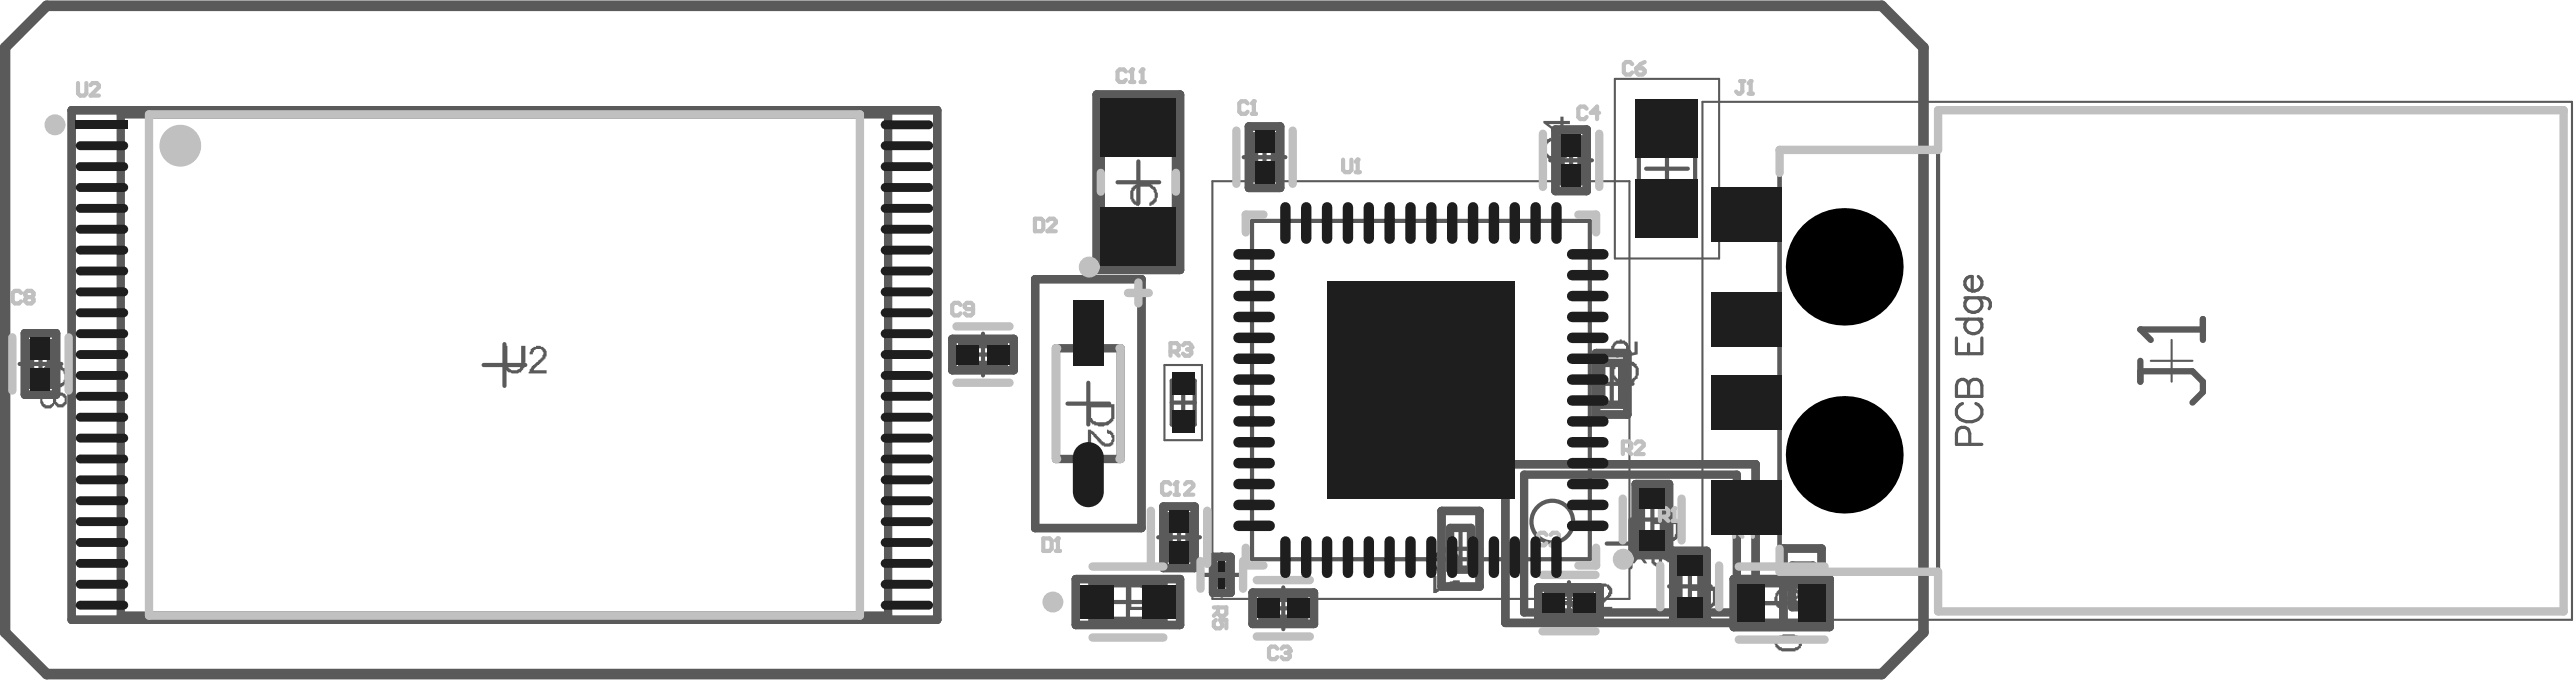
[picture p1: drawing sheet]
<svg xmlns="http://www.w3.org/2000/svg" width="206mm" height="54mm" viewBox="0 0 206 54" stroke-linecap="round" stroke-linejoin="round" font-family="sans-serif">
<path d="M127.1 30.6h3.3M128.7 29v3.3M115 43.8h3.3M116.7 42.1v3.3M128.3 43.4h3.8M130.2 41.5v3.8M142.3 46.8h3.3M144 45.1v3.3" fill="none" stroke="#5a5a5a" stroke-width=".33"/>
<path d="M120.2 37h20v12.7h-20zM121.7 37.9h17v11h-17zM127.5 28.2h2.5v4.9h-2.5zM127.9 29h1.7v3.3h-1.7zM115.1 40.8h3.1v6h-3.1zM115.8 42.1h1.7v3.3h-1.7zM142.5 43.8h3v6h-3zM143.1 45.1h1.7v3.3h-1.7z" fill="none" stroke="#5a5a5a" stroke-width=".67"/>
<g fill="#5a5a5a">
<path d="M130.2 43.4h.3l.4 .6 .4-.6h.4l-.6 .8 .5 .7h-.3l-.3-.5-.2 .1-.2 .4h-.4l.5-.7z"/>
<path d="M132.5 43.4h.3v2.1h-.2l-.3-.3-.3-.2v-.2h.1l.4 .2v.1z"/>
<path d="M142.1 47h.1a1.32 1.32 0 0 1 1.5 .1h.1a1.16 1.16 0 0 1-.1 1.4l-.3 .2h-.2v-.3a.66 .66 0 0 0 .5-.8 .66 .66 0 0 0-.8-.5h-.1a.81 .81 0 0 0-.8 .5 .79 .79 0 0 0 .4 .8l-.1 .3a.86 .86 0 0 1-.5-1.1v-.3z"/>
<path d="M142.2 49.2h.4h-.1l-.1 .3-.2 .2h1.7v.2h-2.2v-.1l.4-.4z"/>
<path d="M114.9 43.9a1.2 1.2 0 0 1 1.5 .4 .63 .63 0 0 1 .2 .6l-.1 .5-.2 .1-.4 .2-.1-.3a.69 .69 0 0 0 .6-.5 .69 .69 0 0 0-.4-.7l-.3-.1h-.5v.1a.61 .61 0 0 0-.6 .5 .61 .61 0 0 0 .5 .7v.3l-.3-.1-.1-.2a.81 .81 0 0 1-.1-1.2z"/>
<path d="M114.5 46h.2v1l.4-.3h.1v-.1l.6-.2 .8-.1v.2h-.4l-.1 .1a2.57 2.57 0 0 0-1.4 .7h-.2z"/>
<path d="M129.1 28.9l.3-.1 .1 .2a.77 .77 0 0 0-.6 1h.1a1.04 1.04 0 0 0 1.6 0v-.2a.38 .38 0 0 0-.1-.5v-.1l-.3-.1 .1-.3v.1h.2l.2 .2a1.02 1.02 0 0 1 .1 1 1.24 1.24 0 0 1-1.7 .4 .81 .81 0 0 1-.3-1.1v-.2z"/>
<path d="M128.9 27.3l.3-.1a.68 .68 0 0 1 .9 .6l-.1 .4 .6-.1v-.8h.2v1l-1.1 .2v-.3a.44 .44 0 0 0 .2-.6h-.1a.44 .44 0 0 0-.6-.2l-.1 .1a.56 .56 0 0 0-.2 .6l.4 .2v.2l-.3-.1a.66 .66 0 0 1-.1-1.1z"/>
<path d="M142.1 51h.1a1.88 1.88 0 0 1 1.4 0l.2 .3-.1 .2a2.26 2.26 0 0 1-1.6 .1v-.1a.28 .28 0 0 1-.1-.2 .28 .28 0 0 1 .1-.3zM142 50.8l-.1 .2a.45 .45 0 0 0 .1 .7l.1 .1a.63 .63 0 0 0 .6 .2h.7v-.1h.2a.66 .66 0 0 0 .1-1.1 2.12 2.12 0 0 0-1.7 0z"/>
</g>
<g fill="none" stroke="#5a5a5a" stroke-width=".33">
<path d="M89.3 14.5h3.3M90.9 12.9v3.3M99.3 12.5h3.4M100 17.6h27v27h-27zM101 10.9v3.3M123.8 12.8h3.3M125.5 11.1v3.4M130.9 10h4.5v7h-4.5zM131.5 13.5h3.3M133.1 11.8v3.3M142.1 15.3h-3.3v3.7h3.3M142.1 12h12.7v-3.2h50v40h-50v-3.2h-12.7z"/>
<path d="M1.6 29h3.3M3.2 27.4v3.3M38.6 29.1h3.4M40.3 27.5v3.3M76.9 28.3h3.3M78.5 26.6v3.4M85.3 32.2h3.3M86.9 30.5v3.4M93.6 32.1h1.8M93.6 30.4h1.8v3.5h-1.8zM94.5 31.2v1.8M111.8 31.1h3.4"/>
<path d="M113.5 29.5v3.3M132 39.8v3.3M142.1 23.6h-3.3v3.7h3.3M142.1 30.3h-3.3v3.6h3.3M142.1 38.6h-3.3v3.7h3.3M88.4 48h3.4M90.1 46.4v3.3M92.5 42.9h3.3M94.2 41.2v3.3M95.9 45.9h3.4M97.6 44.2v3.3M100.8 48.5h3.4"/>
<path d="M102.5 46.9v3.3M123.7 48.1h3.3M125.3 46.4v3.4M130.3 41.4h3.3M133.3 46.8h3.3M135 45.1v3.3M140.6 48.1h3.4M142.3 46.4v3.4"/>
<circle cx="124" cy="41.6" r="1.67"/>
</g>
<path d="M96.8 14.5h33.3v33.3h-33.3zM129 6.3h8.3v14.3h-8.3zM136 8.1h69.4v41.3h-69.4zM93 29.1h3v6h-3zM171.8 28.8h3.3M173.5 27.1v3.4" fill="none" stroke="#5a5a5a" stroke-width=".17"/>
<g fill="none" stroke="#5a5a5a" stroke-width=".67">
<path d="M5.7 8.8h69.2v40.6h-69.2zM9.6 9.1h61.3v40h-61.3zM87.6 7.5h6.7v14h-6.7zM87.9 8.9h6v11.3h-6zM99.8 10.1h2.5v4.9h-2.5zM100.2 10.9h1.6v3.3h-1.6zM124.2 10.3h2.5v4.9h-2.5zM124.7 11.1h1.6v3.4h-1.6zM2 26.6h2.5v4.9h-2.5zM2.4 27.4h1.7v3.3h-1.7zM76.1 27h4.9v2.5h-4.9zM76.9 27.5h3.3v1.6h-3.3z"/>
<path d="M82.7 22.3h8.5v19.8h-8.5zM84.3 27.8h5.2v8.8h-5.2zM130.6 38.6h2.7v5.7h-2.7zM131.1 39.6h1.8v3.7h-1.8zM85.9 46.2h8.4v3.7h-8.4zM87.3 46.5h5.6v3h-5.6zM92.9 40.4h2.5v4.9h-2.5zM93.3 41.2h1.7v3.3h-1.7zM96.9 44.4h1.4v2.9h-1.4zM97.3 45.2h.6v1.3h-.6zM100 47.3h5v2.5h-5zM100.8 47.7h3.4v1.7h-3.4z"/>
<path d="M122.9 46.9h4.9v2.5h-4.9zM123.7 47.3h3.3v1.6h-3.3zM133.6 43.9h2.7v5.7h-2.7zM134.1 44.9h1.8v3.7h-1.8zM138.5 46.2h7.6v3.8h-7.6zM139.4 46.5h5.8v3.2h-5.8z"/>
</g>
<g fill="#5a5a5a">
<path d="M86.9 34.3h.2v.1h.3l.6 .8h.1a.42 .42 0 0 0 .5 .2 .42 .42 0 0 0 .2-.4l-.1-.4-.3-.1v-.2h.1a.7 .7 0 0 1 .4 1 .35 .35 0 0 1-.5 .3l-.4-.1-.8-.9h-.1v1h-.2z"/>
<path d="M40.3 27.6h.2v1.4a.56 .56 0 0 0 .7 .5 .56 .56 0 0 0 .4-.6v-1.3h.4v1.3h-.1a.6 .6 0 0 1-.3 .7 .63 .63 0 0 1-.6 .2l-.3-.1a.58 .58 0 0 1-.4-.6z"/>
<path d="M42.5 27.8l.2-.1a.64 .64 0 0 1 1 .5l-.1 .4-1 .9h1.1v.3h-1.5l.3-.6 .5-.3 .2-.4a.34 .34 0 0 0 0-.6v-.1a.56 .56 0 0 0-.6 .2v.3h-.3z"/>
<path d="M125.7 46.6h.1a.83 .83 0 0 1 1.3 .5l-.3 .1v-.1a.82 .82 0 0 0-1.1-.1 1.18 1.18 0 0 0 .2 1.4l.2 .1h.4v-.1a.32 .32 0 0 0 .3-.4l.4 .1-.1 .1a.93 .93 0 0 1-1.1 .6 .93 .93 0 0 1-.7-1v-.2a.56 .56 0 0 1 .2-.6z"/>
<path d="M127.7 46.6h.1a.68 .68 0 0 1 1 .5l-.1 .5-.5 .5-.4 .2v.1h1v.3h-1.5l.3-.5 .5-.4 .3-.3a.34 .34 0 0 0 0-.6v-.1a.56 .56 0 0 0-.6 .2l-.1 .2-.3-.1v-.1h.1v-.2z"/>
<path d="M123.4 11.3l.4-.3h.1l.1 .3a.63 .63 0 0 0-.5 .4 .63 .63 0 0 0 .2 .7 1.42 1.42 0 0 0 1.4 0v-.3a.59 .59 0 0 0-.5-.8l.1-.4 .4 .2a1.28 1.28 0 0 1 .2 1.3l-.1 .1a1.54 1.54 0 0 1-1.3 .3l-.3-.2a.68 .68 0 0 1-.3-.7v-.5h.1z"/>
<path d="M92.3 47.1l.3-.1 .3-.5h.2v2.2h-.3v-1.6l-.4 .2h-.1z"/>
<path d="M90.5 14.8l.4-.1v-.1h.2a.96 .96 0 0 1 1.3 .7 .76 .76 0 0 1-.3 1l-.3 .1v-.2l.2-.1a.66 .66 0 0 0 .2-.7 .66 .66 0 0 0-.6-.5h-.1a.72 .72 0 0 0-.9 .2 .72 .72 0 0 0 0 .9l.3 .2h.1v.3l-.1-.1a.92 .92 0 0 1-.6-1.1l.1-.3z"/>
<path d="M90.3 17.4h1.7h-.1v-.1h-.1l-.2-.4h.3l.2 .4 .3 .2v.2h-2.1z"/>
<path d="M90.3 19.1h1.7l-.2-.3h-.1v-.2h-.1v-.1h.3l.1 .3 .4 .3v.3h-2.1z"/>
<path d="M3.6 29.2h.2v-.1h.9l.3 .1 .2 .3v.1a.63 .63 0 0 1 .2 .7l-.1 .3-.2 .2-.4 .1v-.3l.4-.1 .1-.3a.56 .56 0 0 0-.2-.6 .9 .9 0 0 0-1.1-.1h-.1a.6 .6 0 0 0-.2 1l.1 .1h.3l-.1 .4a.93 .93 0 0 1-.7-1.1l.1-.4z"/>
<path d="M131.9 43.5l.4 .1 .8 .8a.45 .45 0 0 0 .8-.1v-.1a.32 .32 0 0 0-.5-.4v-.3l.2 .1a.65 .65 0 0 1 .4 .9 .44 .44 0 0 1-.4 .4h-.1a1.5 1.5 0 0 1-.9-.7l-.4-.4v1.1h-.3z"/>
<path d="M135 49.6h1.6l-.2-.3v-.1h-.1v-.1h.3l.2 .4 .3 .2v.2h-2.1z"/>
<path d="M87.1 32.5v.6a.66 .66 0 0 0 1 .6h.1a.59 .59 0 0 0 .6-.7v-.5zM86.9 32.2h2.1v1.2h-.1v.2a1.49 1.49 0 0 1-1.4 .3h-.3l-.2-.3v-.2h-.1z"/>
<path d="M123.7 9.9l.9 .7v-.7zM123.3 9.6h1.3v-.3h.3v.3h.5v.3h-.5v.9h-.3l-1.3-1z"/>
<path d="M90.4 46.8v1.6h.7a.92 .92 0 0 0 .4-1.1 .58 .58 0 0 0-.5-.5zM90 46.5h1.1l.1 .1a1 1 0 0 1 .6 1.1 .89 .89 0 0 1-.7 1h-1.1z"/>
<path d="M4.7 31.6v.1a.31 .31 0 0 0-.2 .3 .31 .31 0 0 0 .3 .2 .32 .32 0 0 0 .4-.4l-.2-.2zM3.6 31.5v.1a.42 .42 0 0 0-.2 .4 .42 .42 0 0 0 .4 .3 .34 .34 0 0 0 .4-.4v-.1a.35 .35 0 0 0-.5-.3zM3.6 31.2h.2a.34 .34 0 0 1 .5 .3l.1 .1v-.1a.59 .59 0 0 1 .7-.1 .59 .59 0 0 1 .2 .8l-.1 .1a.44 .44 0 0 1-.6 .2l-.3-.3a.58 .58 0 0 1-.7 .4 .58 .58 0 0 1-.4-.7v-.3z"/>
<path d="M133.1 41.8v.7h.1a.34 .34 0 0 0 .4 .4l.2-.1 .1-.2v-.8zM131.9 41.5h2.2v1.1l-.1 .1a.47 .47 0 0 1-.6 .5 .32 .32 0 0 1-.4-.4h-.1v-.2l-.3 .4-.7 .3v-.3l.8-.4 .1-.2v-.2h.1v-.4h-1z"/>
<path d="M136.1 47.1v.6a.37 .37 0 0 0 .4 .6 .37 .37 0 0 0 .3-.6v-.6zM135 46.8h2.1v1.1a.57 .57 0 0 1-.4 .6 .57 .57 0 0 1-.6-.2l-.1-.2h-.1v-.2l-.2 .3-.7 .5v-.4l.5-.3 .4-.4v-.5h-.9z"/>
<path d="M142.6 46.9v.7h.6a.39 .39 0 0 0 .4-.1 .39 .39 0 0 0 .1-.4l-.3-.2zM142.2 46.6h1.3a.58 .58 0 0 1 .3 1l-.5 .2 .3 .1 .6 .8h-.4l-.3-.5h-.2v-.2l-.3-.2h-.4v.9h-.4z"/>
<path d="M145.1 47.1l-.7 .9h.7zM145.2 46.6h.2v1.4h.3v.2h-.3v.5h-.3v-.5h-.9v-.2z"/>
</g>
<path d="M171 28.8v1.7M171 29.6h4.1l.8 .9v.8l-.8 .8M171 26.3h4.9M175.9 25.5v1.6" fill="none" stroke="#5a5a5a" stroke-width=".5"/>
<circle cx="171" cy="26.3" r=".25" fill="#5a5a5a"/>
<path d="M171 26.3l.8 .8" fill="none" stroke="#5a5a5a" stroke-width=".5"/>
<path d="M154.8 8.8v40" fill="none" stroke="#5a5a5a" stroke-width=".33"/>
<path d="M156.3 27v1.2h2v-1.2M156.3 25.5h2M156.4 30.5a.47 .47 0 0 1 .7 0l.1 .2a.53 .53 0 0 1 .6-.5 .53 .53 0 0 1 .5 .5v.9h-2v-.9zM156.7 32.2a.75 .75 0 0 0-.4 .8 .75 .75 0 0 0 .7 .6 .93 .93 0 0 0 1.3-.9l-.3-.4-.2-.1M156.9 23.8h1.6a.53 .53 0 0 1 .5 .3 .53 .53 0 0 1-.1 .5M157 22.2l.3-.1h.2v1.1a.63 .63 0 0 1-.5-1zM157.2 23.8a.65 .65 0 0 0-.1 .9 .65 .65 0 0 0 1 0 .65 .65 0 0 0-.1-.9M157.2 25.5a.65 .65 0 0 0-.1 .9 .65 .65 0 0 0 1 0 .65 .65 0 0 0-.1-.9M157.2 27.4v.8M157.2 30.7v.9M157.3 35.4v-.8a.53 .53 0 0 0-.5-.5 .53 .53 0 0 0-.5 .5v.8h2M158 22.1a.64 .64 0 0 1 .3 .7 .64 .64 0 0 1-.8 .4" fill="none" stroke="#5a5a5a" stroke-width=".25"/>
<path d="M3.7 .5h146.6l3.3 3.3v46.6l-3.3 3.4h-146.6l-3.3-3.4v-46.6z" fill="none" stroke="#5a5a5a" stroke-width=".85"/>
<g fill="none" stroke="#c0c0c0" stroke-width=".67">
<path d="M11.9 9.1h56.8v40h-56.8zM87.9 13.8v1.5M93.9 13.8v1.5M98.8 10.4v4.3M100.9 17.1h-1.4v1.4M103.2 10.4v4.3M123.2 10.7v4.2M126.1 17.1h1.4v1.4M127.7 10.7v4.2M142.1 13.8v-1.8h12.7v-3.2h50v40h-50v-3.2h-12.7v-1.8M1 26.9v4.3M5.5 26.9v4.3"/>
<path d="M76.4 30.5h4.2M76.4 26h4.2M84.4 27.8h-.1v8.8h.1M89.4 27.8h.1v8.8h-.1M90.1 23.4h1.7M90.9 22.5v1.7M129.6 39.8v3.3M134.3 39.8v3.3M87.3 45.2h5.6M87.3 50.9h5.6M91.9 40.7v4.3M95.9 44.8v2.2"/>
<path d="M96.4 40.7v4.3M99.3 44.8v2.2M99.5 43.7v1.4h1.4M100.4 50.8h4.2M100.4 46.3h4.2M123.2 45.9h4.2M123.2 50.4h4.2M127.5 43.7v1.4h-1.4M132.6 45.1v3.3M137.3 45.1v3.3M138.9 45.2h6.8M138.9 51h6.8"/>
</g>
<path d="M82.7 17.4h.5l.1 .2v.7l-.1 .1h-.5zM83.7 17.6l.1-.2h.4l.1 .2v.2l-.6 .6h.6M139 6.5h.3M139.2 6.5v.8l-.2 .2h-.2l-.1-.2M139.7 7.5h.3M139.8 6.5v1" fill="none" stroke="#c0c0c0" stroke-width=".33"/>
<circle cx="139.8" cy="6.5" r=".17" fill="#c0c0c0"/>
<path d="M6.2 6.6v.9l.2 .1h.3l.2-.1v-.9M7.2 6.8l.2-.2h.3l.2 .2v.2l-.7 .6h.7M107.3 12.7v.9l.1 .1h.4l.1-.1v-.9M108.3 13.7h.3M108.4 12.7v1M139.8 6.5l-.1 .1" fill="none" stroke="#c0c0c0" stroke-width=".33"/>
<circle cx="108.4" cy="12.7" r=".17" fill="#c0c0c0"/>
<path d="M108.4 12.7l-.1 .2M93.5 28h.5l.2-.1v-.4l-.2-.1h-.5v1M93.8 28l.4 .4M94.5 27.5l.2-.1h.3l.2 .1v.2M96.9 48.5h1v.5l-.1 .1h-.4l-.1-.1v-.5M97.1 49.5l-.2 .1v.4l.2 .1h.3l.2-.1-.2-.5h.5v.6M97.3 48.8l-.4 .3M138.5 42.5h.5l.2-.2v-.3l-.2-.2h-.5v1M138.8 42.5l.4 .3M140.2 42.3h-.7l.5-.5v1" fill="none" stroke="#c0c0c0" stroke-width=".33"/>
<circle cx="95.2" cy="27.7" r=".17" fill="#c0c0c0"/>
<path d="M94.8 27.9h.2M95 27.9l.2 .1v.2l-.2 .2h-.3l-.2-.2M95.2 27.7l-.2 .2M129.6 35.9h.5l.2-.2v-.3l-.2-.2h-.5v1M130 35.9l.3 .3M130.6 35.4l.2-.2h.3l.2 .2v.2l-.7 .6h.7M132.6 41.2h.5l.1-.1v-.4l-.1-.1h-.5v1M132.9 41.2l.3 .4M133.6 41.6h.3M133.7 40.6v1" fill="none" stroke="#c0c0c0" stroke-width=".33"/>
<circle cx="133.7" cy="40.6" r=".17" fill="#c0c0c0"/>
<path d="M83.3 43h.5l.2 .1v.7l-.2 .2h-.5zM84.3 44h.4M84.5 43v1M133.7 40.6l-.1 .1" fill="none" stroke="#c0c0c0" stroke-width=".33"/>
<circle cx="84.5" cy="43" r=".17" fill="#c0c0c0"/>
<path d="M93.5 38.6l-.2-.1h-.3l-.2 .1v.7l.2 .2h.3l.2-.2M93.8 39.5h.3M94 38.5v1M84.5 43l-.2 .1" fill="none" stroke="#c0c0c0" stroke-width=".33"/>
<circle cx="94" cy="38.5" r=".17" fill="#c0c0c0"/>
<path d="M89.9 5.7l-.1-.2h-.4l-.1 .2v.7l.1 .1h.4l.1-.1M90.3 6.5h.3M90.4 5.5v1M94 38.5l-.2 .1M94.6 38.6l.2-.1h.3l.2 .1v.2l-.7 .7h.7" fill="none" stroke="#c0c0c0" stroke-width=".33"/>
<circle cx="90.4" cy="5.5" r=".17" fill="#c0c0c0"/>
<path d="M90.4 5.5l-.1 .2M91.1 6.5h.3M91.3 5.5v1" fill="none" stroke="#c0c0c0" stroke-width=".33"/>
<circle cx="91.3" cy="5.5" r=".17" fill="#c0c0c0"/>
<g fill="none" stroke="#c0c0c0" stroke-width=".33">
<path d="M91.3 5.5l-.2 .2M126.7 8.7l-.1-.2h-.4l-.1 .2v.6l.1 .2h.4l.1-.2M127.7 9h-.6l.5-.5v1M130.4 5.1l-.2-.2h-.3l-.2 .2v.7l.2 .1h.3l.2-.1M130.7 5.4h.5l.2 .2v.2l-.2 .1h-.3l-.2-.1zM131.4 4.9l-.4 .2-.3 .3M1.7 23.4l-.2-.2h-.3l-.2 .2v.6l.2 .2h.3l.2-.2M2.2 23.7l-.2-.2v-.1l.2-.2h.3l.2 .2v.1l-.2 .2M2.2 23.7l-.2 .2v.1l.2 .2h.3l.2-.2v-.1l-.2-.2M2.2 23.7h.3M76.7 24.3l-.1-.1h-.4l-.1 .1v.7l.1 .2h.4l.1-.2M77.7 24.7h-.5l-.1-.2v-.2l.1-.1h.4l.1 .1v.7l-.1 .2h-.4l-.1-.2"/>
<path d="M102 51.8l-.1-.2h-.4l-.1 .2v.6l.1 .2h.4l.1-.2M102.4 51.8l.1-.2h.4l.1 .2v.1"/>
</g>
<circle cx="103" cy="51.9" r=".17" fill="#c0c0c0"/>
<path d="M99.6 8.2l-.1-.1h-.4l-.1 .1v.7l.1 .2h.4l.1-.2M100 9.1h.3M100.1 8.1v1M102.7 52.1h.2M102.9 52.1l.1 .2v.1l-.1 .2h-.4l-.1-.2M103 51.9l-.1 .2M123.5 42.7l-.1-.2h-.4l-.1 .2v.6l.1 .2h.4l.1-.2M123.9 42.7l.1-.2h.4l.1 .2v.1l-.6 .7h.6" fill="none" stroke="#c0c0c0" stroke-width=".33"/>
<circle cx="100.1" cy="8.1" r=".17" fill="#c0c0c0"/>
<path d="M100.1 8.1l-.1 .1" fill="none" stroke="#c0c0c0" stroke-width=".33"/>
<g fill="none" stroke="#c0c0c0" stroke-width=".83">
<circle cx="4.4" cy="10" r=".42"/>
<circle cx="87" cy="21.3" r=".42"/>
<circle cx="84.1" cy="48" r=".42"/>
<circle cx="129.6" cy="44.6" r=".42"/>
</g>
<circle cx="14.4" cy="11.6" r=".83" fill="none" stroke="#c0c0c0" stroke-width="1.7"/>
<g fill="#000">
<circle cx="108" cy="34.8" r=".83"/>
<circle cx="108" cy="38.4" r=".83"/>
<circle cx="108" cy="23.8" r=".83"/>
<circle cx="108" cy="27.5" r=".83"/>
<circle cx="108" cy="31.1" r=".83"/>
<circle cx="111.7" cy="34.8" r=".83"/>
<circle cx="111.7" cy="38.4" r=".83"/>
<circle cx="111.7" cy="23.8" r=".83"/>
<circle cx="111.7" cy="27.5" r=".83"/>
<circle cx="111.7" cy="31.1" r=".83"/>
<circle cx="115.3" cy="34.8" r=".83"/>
<circle cx="115.3" cy="38.4" r=".83"/>
<circle cx="115.3" cy="23.8" r=".83"/>
<circle cx="115.3" cy="27.5" r=".83"/>
<circle cx="115.3" cy="31.1" r=".83"/>
<circle cx="119" cy="34.8" r=".83"/>
<circle cx="119" cy="38.4" r=".83"/>
<circle cx="119" cy="23.8" r=".83"/>
<circle cx="119" cy="27.5" r=".83"/>
<circle cx="119" cy="31.1" r=".83"/>
<circle cx="147.3" cy="36.3" r="4.7"/>
<circle cx="147.3" cy="21.3" r="4.7"/>
</g>
<g fill="none" stroke="#1e1e1e" stroke-width=".83">
<path d="M102.7 16.5v2.5M104.3 16.5v2.5M106 16.5v2.5M107.7 16.5v2.5M109.3 16.5v2.5M111 16.5v2.5M112.7 16.5v2.5M114.3 16.5v2.5M116 16.5v2.5M117.7 16.5v2.5M119.3 16.5v2.5M121 16.5v2.5"/>
<path d="M122.7 16.5v2.5M124.3 16.5v2.5M98.9 38.6h2.5M98.9 36.9h2.5M98.9 35.3h2.5M98.9 33.6h2.5M98.9 32h2.5M98.9 30.3h2.5M98.9 28.6h2.5M98.9 27h2.5M98.9 25.3h2.5M98.9 23.6h2.5"/>
<path d="M98.9 22h2.5M98.9 20.3h2.5M125.6 38.6h2.5M125.6 36.9h2.5M125.6 35.3h2.5M125.6 33.6h2.5M125.6 32h2.5M125.6 30.3h2.5M125.6 28.6h2.5M125.6 27h2.5M125.6 25.3h2.5M125.6 23.6h2.5"/>
<path d="M125.6 22h2.5M125.6 20.3h2.5M98.9 41.9h2.5M98.9 40.3h2.5M102.7 43.2v2.5M104.3 43.2v2.5M106 43.2v2.5M107.7 43.2v2.5M109.3 43.2v2.5M111 43.2v2.5M112.7 43.2v2.5M114.3 43.2v2.5"/>
<path d="M116 43.2v2.5M117.7 43.2v2.5M119.3 43.2v2.5M121 43.2v2.5M122.7 43.2v2.5M124.3 43.2v2.5M125.6 41.9h2.5M125.6 40.3h2.5"/>
</g>
<g fill="#1e1e1e">
<path d="M106 22.5h15v17.3h-15z" fill-rule="evenodd"/>
<path d="M86.9 35.3l1.3 1.2v2.7l-1.3 1.3-1.2-1.3v-2.7z" fill-rule="evenodd"/>
<path d="M85.7 23.9h2.5v5.2h-2.5z" fill-rule="evenodd"/>
<path d="M6.1 9.6h4.1v.7h-4.1z" fill-rule="evenodd"/>
<path d="M6.4 11.3h3.5l.3 .3-.3 .4h-3.5l-.3-.4z" fill-rule="evenodd"/>
<path d="M6.4 12.9h3.5l.3 .4-.3 .3h-3.5l-.3-.3z" fill-rule="evenodd"/>
<path d="M6.4 14.6h3.5l.3 .4-.3 .3h-3.5l-.3-.3z" fill-rule="evenodd"/>
<path d="M6.4 16.3h3.5l.3 .3-.3 .4h-3.5l-.3-.4z" fill-rule="evenodd"/>
<path d="M6.4 17.9h3.5l.3 .4-.3 .3h-3.5l-.3-.3z" fill-rule="evenodd"/>
<path d="M6.4 19.6h3.5l.3 .4-.3 .3h-3.5l-.3-.3z" fill-rule="evenodd"/>
<path d="M6.4 21.3h3.5l.3 .3-.3 .4h-3.5l-.3-.4z" fill-rule="evenodd"/>
<path d="M6.4 22.9h3.5l.3 .4-.3 .3h-3.5l-.3-.3z" fill-rule="evenodd"/>
<path d="M6.4 24.6h3.5l.3 .4-.3 .3h-3.5l-.3-.3z" fill-rule="evenodd"/>
<path d="M6.4 26.3h3.5l.3 .3-.3 .4h-3.5l-.3-.4z" fill-rule="evenodd"/>
<path d="M6.4 27.9h3.5l.3 .4-.3 .3h-3.5l-.3-.3z" fill-rule="evenodd"/>
<path d="M6.4 29.6h3.5l.3 .4-.3 .3h-3.5l-.3-.3z" fill-rule="evenodd"/>
<path d="M6.4 31.3h3.5l.3 .3-.3 .4h-3.5l-.3-.4z" fill-rule="evenodd"/>
<path d="M6.4 32.9h3.5l.3 .4-.3 .3h-3.5l-.3-.3z" fill-rule="evenodd"/>
<path d="M6.4 34.6h3.5l.3 .3-.3 .4h-3.5l-.3-.4z" fill-rule="evenodd"/>
<path d="M6.4 36.3h3.5l.3 .3-.3 .4h-3.5l-.3-.4z" fill-rule="evenodd"/>
<path d="M6.4 37.9h3.5l.3 .4-.3 .3h-3.5l-.3-.3z" fill-rule="evenodd"/>
<path d="M6.4 39.6h3.5l.3 .3-.3 .4h-3.5l-.3-.4z" fill-rule="evenodd"/>
<path d="M6.4 41.3h3.5l.3 .3-.3 .4h-3.5l-.3-.4z" fill-rule="evenodd"/>
<path d="M6.4 42.9h3.5l.3 .4-.3 .3h-3.5l-.3-.3z" fill-rule="evenodd"/>
<path d="M6.4 44.6h3.5l.3 .3-.3 .4h-3.5l-.3-.4z" fill-rule="evenodd"/>
<path d="M6.4 46.3h3.5l.3 .3-.3 .4h-3.5l-.3-.4z" fill-rule="evenodd"/>
<path d="M6.4 47.9h3.5l.3 .4-.3 .3h-3.5l-.3-.3z" fill-rule="evenodd"/>
<path d="M70.7 47.9h3.5l.3 .4-.3 .3h-3.5l-.4-.3z" fill-rule="evenodd"/>
<path d="M70.7 46.3h3.5l.3 .3-.3 .4h-3.5l-.4-.4z" fill-rule="evenodd"/>
<path d="M70.7 44.6h3.5l.3 .3-.3 .4h-3.5l-.4-.4z" fill-rule="evenodd"/>
<path d="M70.7 42.9h3.5l.3 .4-.3 .3h-3.5l-.4-.3z" fill-rule="evenodd"/>
<path d="M70.7 41.3h3.5l.3 .3-.3 .4h-3.5l-.4-.4z" fill-rule="evenodd"/>
<path d="M70.7 39.6h3.5l.3 .3-.3 .4h-3.5l-.4-.4z" fill-rule="evenodd"/>
<path d="M70.7 37.9h3.5l.3 .4-.3 .3h-3.5l-.4-.3z" fill-rule="evenodd"/>
<path d="M70.7 36.3h3.5l.3 .3-.3 .4h-3.5l-.4-.4z" fill-rule="evenodd"/>
<path d="M70.7 34.6h3.5l.3 .3-.3 .4h-3.5l-.4-.4z" fill-rule="evenodd"/>
<path d="M70.7 32.9h3.5l.3 .4-.3 .3h-3.5l-.4-.3z" fill-rule="evenodd"/>
<path d="M70.7 31.3h3.5l.3 .3-.3 .4h-3.5l-.4-.4z" fill-rule="evenodd"/>
<path d="M70.7 29.6h3.5l.3 .4-.3 .3h-3.5l-.4-.3z" fill-rule="evenodd"/>
<path d="M70.7 27.9h3.5l.3 .4-.3 .3h-3.5l-.4-.3z" fill-rule="evenodd"/>
<path d="M70.7 26.3h3.5l.3 .3-.3 .4h-3.5l-.4-.4z" fill-rule="evenodd"/>
<path d="M70.7 24.6h3.5l.3 .4-.3 .3h-3.5l-.4-.3z" fill-rule="evenodd"/>
<path d="M70.7 22.9h3.5l.3 .4-.3 .3h-3.5l-.4-.3z" fill-rule="evenodd"/>
<path d="M70.7 21.3h3.5l.3 .3-.3 .4h-3.5l-.4-.4z" fill-rule="evenodd"/>
<path d="M70.7 19.6h3.5l.3 .4-.3 .3h-3.5l-.4-.3z" fill-rule="evenodd"/>
<path d="M70.7 17.9h3.5l.3 .4-.3 .3h-3.5l-.4-.3z" fill-rule="evenodd"/>
<path d="M70.7 16.3h3.5l.3 .3-.3 .4h-3.5l-.4-.4z" fill-rule="evenodd"/>
<path d="M70.7 14.6h3.5l.3 .4-.3 .3h-3.5l-.4-.3z" fill-rule="evenodd"/>
<path d="M70.7 12.9h3.5l.3 .4-.3 .3h-3.5l-.4-.3z" fill-rule="evenodd"/>
<path d="M70.7 11.3h3.5l.3 .3-.3 .4h-3.5l-.4-.4z" fill-rule="evenodd"/>
<path d="M70.7 9.6h3.5l.3 .4-.3 .3h-3.5l-.4-.3z" fill-rule="evenodd"/>
<path d="M93.4 43.2h1.6v1.8h-1.6z" fill-rule="evenodd"/>
<path d="M93.4 40.7h1.6v1.8h-1.6z" fill-rule="evenodd"/>
<path d="M136.6 30h5.7v4.3h-5.7z" fill-rule="evenodd"/>
<path d="M136.6 23.3h5.7v4.3h-5.7z" fill-rule="evenodd"/>
<path d="M136.6 38.3h5.7v4.3h-5.7z" fill-rule="evenodd"/>
<path d="M136.6 15h5.7v4.3h-5.7z" fill-rule="evenodd"/>
<path d="M97.3 44.8h.6v.8h-.6z" fill-rule="evenodd"/>
<path d="M97.3 46.1h.6v.9h-.6z" fill-rule="evenodd"/>
<path d="M100.4 47.7h1.8v1.6h-1.8z" fill-rule="evenodd"/>
<path d="M102.8 47.7h1.8v1.6h-1.8z" fill-rule="evenodd"/>
<path d="M124.7 13.1h1.6v1.8h-1.6z" fill-rule="evenodd"/>
<path d="M124.7 10.7h1.6v1.8h-1.6z" fill-rule="evenodd"/>
<path d="M130.6 8h5v4.6h-5z" fill-rule="evenodd"/>
<path d="M130.6 14.3h5v4.7h-5z" fill-rule="evenodd"/>
<path d="M86.3 46.7h2.6v2.7h-2.6z" fill-rule="evenodd"/>
<path d="M91.3 46.7h2.6v2.7h-2.6z" fill-rule="evenodd"/>
<path d="M93.6 32.7h1.8v1.8h-1.8z" fill-rule="evenodd"/>
<path d="M93.6 29.7h1.8v1.8h-1.8z" fill-rule="evenodd"/>
<path d="M76.4 27.5h1.8v1.6h-1.8z" fill-rule="evenodd"/>
<path d="M78.8 27.5h1.8v1.6h-1.8z" fill-rule="evenodd"/>
<path d="M100.2 10.4h1.6v1.8h-1.6z" fill-rule="evenodd"/>
<path d="M100.2 12.9h1.6v1.8h-1.6z" fill-rule="evenodd"/>
<path d="M87.9 7.9h6v4.6h-6z" fill-rule="evenodd"/>
<path d="M87.9 16.5h6v4.7h-6z" fill-rule="evenodd"/>
<path d="M2.4 26.9h1.6v1.8h-1.6z" fill-rule="evenodd"/>
<path d="M2.4 29.4h1.6v1.8h-1.6z" fill-rule="evenodd"/>
<path d="M131 42.3h2v1.6h-2z" fill-rule="evenodd"/>
<path d="M131 38.9h2v1.7h-2z" fill-rule="evenodd"/>
<path d="M134 47.6h2v1.7h-2z" fill-rule="evenodd"/>
<path d="M134 44.3h2v1.6h-2z" fill-rule="evenodd"/>
<path d="M143.6 46.6h2.2v3h-2.2z" fill-rule="evenodd"/>
<path d="M138.8 46.6h2.2v3h-2.2z" fill-rule="evenodd"/>
<path d="M125.6 47.3h1.8v1.6h-1.8z" fill-rule="evenodd"/>
<path d="M123.2 47.3h1.8v1.6h-1.8z" fill-rule="evenodd"/>
</g>
<g fill="#1e1e1e">
<path d="M86.9 39.2h1.3a1.24 1.24 0 0 1-1.3 1.3z"/>
<path d="M86.9 35.3a1.24 1.24 0 0 1 1.3 1.2h-1.3z"/>
<path d="M86.2 35.5l.3-.2h.4v1.2h-1.2a1.23 1.23 0 0 1 .5-1z"/>
<path d="M85.7 39.2h1.2v1.3a1.24 1.24 0 0 1-1.2-1.3z"/>
<path d="M9.9 11.3h.2l.1 .3h-.3z"/>
<path d="M6.2 11.3h.2v.3h-.3z"/>
<path d="M6.1 11.6h.3v.4l-.2-.1z"/>
<path d="M9.9 11.6h.3l-.1 .3-.2 .1z"/>
<path d="M9.9 12.9a.36 .36 0 0 1 .3 .4h-.3z"/>
<path d="M6.2 13l.2-.1v.4h-.3z"/>
<path d="M6.1 13.3h.3v.3h-.2z"/>
<path d="M9.9 13.3h.3l-.1 .3h-.2z"/>
<path d="M9.9 14.6l.2 .1 .1 .3h-.3z"/>
<path d="M6.2 14.7l.2-.1v.4h-.3z"/>
<path d="M6.1 15h.3v.3a.36 .36 0 0 1-.3-.3z"/>
<path d="M9.9 15h.3l-.1 .3h-.2z"/>
<path d="M9.9 16.3h.2l.1 .3h-.3z"/>
<path d="M6.2 16.3h.2v.3h-.3z"/>
<path d="M6.1 16.6h.3v.4l-.2-.1z"/>
<path d="M9.9 16.6h.3l-.1 .3-.2 .1z"/>
<path d="M9.9 17.9l.2 .1 .1 .3h-.3z"/>
<path d="M6.2 18l.2-.1v.4h-.3z"/>
<path d="M6.1 18.3h.3v.3h-.2z"/>
<path d="M9.9 18.3h.3l-.1 .3h-.2z"/>
<path d="M9.9 19.6a.36 .36 0 0 1 .3 .4h-.3z"/>
<path d="M6.2 19.6h.2v.4h-.3z"/>
<path d="M6.1 20h.3v.3h-.2z"/>
<path d="M9.9 20h.3l-.1 .3h-.2z"/>
<path d="M9.9 21.3h.2l.1 .3h-.3z"/>
<path d="M6.2 21.3h.2v.3h-.3z"/>
<path d="M6.1 21.6h.3v.4a.36 .36 0 0 1-.3-.4z"/>
<path d="M9.9 21.6h.3l-.1 .3-.2 .1z"/>
<path d="M9.9 22.9l.2 .1 .1 .3h-.3z"/>
<path d="M6.2 23l.2-.1v.4h-.3z"/>
<path d="M6.1 23.3h.3v.3h-.2z"/>
<path d="M9.9 23.3h.3l-.1 .3h-.2z"/>
<path d="M9.9 24.6h.2l.1 .4h-.3z"/>
<path d="M6.2 24.6h.2v.4h-.3z"/>
<path d="M6.1 25h.3v.3h-.2z"/>
<path d="M9.9 25h.3l-.1 .3h-.2z"/>
<path d="M9.9 26.3a.36 .36 0 0 1 .3 .3h-.3z"/>
<path d="M6.2 26.3h.2v.3h-.3z"/>
<path d="M6.1 26.6h.3v.4l-.2-.1z"/>
<path d="M9.9 26.6h.3l-.1 .3-.2 .1z"/>
<path d="M9.9 27.9l.2 .1 .1 .3h-.3z"/>
<path d="M6.2 28l.2-.1v.4h-.3z"/>
<path d="M6.1 28.3h.3v.3a.36 .36 0 0 1-.3-.3z"/>
<path d="M9.9 28.3h.3l-.1 .3h-.2z"/>
<path d="M9.9 29.6a.36 .36 0 0 1 .3 .4h-.3z"/>
<path d="M6.2 29.6h.2v.4h-.3z"/>
<path d="M6.1 30h.3v.3h-.2z"/>
<path d="M9.9 30h.3l-.1 .3h-.2z"/>
<path d="M9.9 31.3h.2l.1 .3h-.3z"/>
<path d="M6.2 31.3h.2v.3h-.3z"/>
<path d="M6.1 31.6h.3v.4l-.2-.1z"/>
<path d="M9.9 31.6h.3l-.1 .3-.2 .1z"/>
<path d="M9.9 32.9a.36 .36 0 0 1 .3 .4h-.3z"/>
<path d="M6.2 33l.2-.1v.4h-.3z"/>
<path d="M6.1 33.3h.3v.3h-.2z"/>
<path d="M9.9 33.3h.3l-.1 .3h-.2z"/>
<path d="M9.9 34.6h.2l.1 .3h-.3z"/>
<path d="M6.2 34.6h.2v.3h-.3z"/>
<path d="M6.1 34.9h.3v.4a.36 .36 0 0 1-.3-.4z"/>
<path d="M9.9 34.9h.3l-.1 .4h-.2z"/>
<path d="M9.9 36.3h.2l.1 .3h-.3z"/>
<path d="M6.2 36.3h.2v.3h-.3z"/>
<path d="M6.1 36.6h.3v.4l-.2-.1z"/>
<path d="M9.9 36.6h.3l-.1 .3-.2 .1z"/>
<path d="M9.9 37.9l.2 .1 .1 .3h-.3z"/>
<path d="M6.2 38l.2-.1v.4h-.3z"/>
<path d="M6.1 38.3h.3v.3h-.2z"/>
<path d="M9.9 38.3h.3l-.1 .3h-.2z"/>
<path d="M9.9 39.6a.36 .36 0 0 1 .3 .3h-.3z"/>
<path d="M6.2 39.6h.2v.3h-.3z"/>
<path d="M6.1 39.9h.3v.4h-.2z"/>
<path d="M9.9 39.9h.3l-.1 .4h-.2z"/>
<path d="M9.9 41.3h.2l.1 .3h-.3z"/>
<path d="M6.2 41.3h.2v.3h-.3z"/>
<path d="M6.1 41.6h.3v.4a.36 .36 0 0 1-.3-.4z"/>
<path d="M9.9 41.6h.3l-.1 .3-.2 .1z"/>
<path d="M9.9 42.9l.2 .1 .1 .3h-.3z"/>
<path d="M6.2 43l.2-.1v.4h-.3z"/>
<path d="M6.1 43.3h.3v.3h-.2z"/>
<path d="M9.9 43.3h.3l-.1 .3h-.2z"/>
<path d="M9.9 44.6h.2l.1 .3h-.3z"/>
<path d="M6.2 44.6h.2v.3h-.3z"/>
<path d="M6.1 44.9h.3v.4h-.2z"/>
<path d="M9.9 44.9h.3l-.1 .4h-.2z"/>
<path d="M9.9 46.3a.36 .36 0 0 1 .3 .3h-.3z"/>
<path d="M6.2 46.3h.2v.3h-.3z"/>
<path d="M6.1 46.6h.3v.4l-.2-.1z"/>
<path d="M9.9 46.6h.3l-.1 .3-.2 .1z"/>
<path d="M9.9 47.9l.2 .1 .1 .3h-.3z"/>
<path d="M6.2 48l.2-.1v.4h-.3z"/>
<path d="M6.1 48.3h.3v.3a.36 .36 0 0 1-.3-.3z"/>
<path d="M9.9 48.3h.3l-.1 .3h-.2z"/>
<path d="M74.2 47.9l.3 .2v.2h-.3z"/>
<path d="M70.5 48l.2-.1v.4h-.4z"/>
<path d="M70.3 48.3h.4v.3a.36 .36 0 0 1-.4-.3z"/>
<path d="M74.2 48.3h.3l-.1 .3h-.2z"/>
<path d="M74.2 46.3a.36 .36 0 0 1 .3 .3h-.3z"/>
<path d="M70.5 46.3h.2v.3h-.4z"/>
<path d="M70.3 46.6h.4v.4l-.3-.2z"/>
<path d="M74.2 46.6h.3l-.1 .3-.2 .1z"/>
<path d="M74.2 44.6l.3 .2v.1h-.3z"/>
<path d="M70.5 44.6h.2v.3h-.4z"/>
<path d="M70.3 44.9h.4v.4l-.3-.2z"/>
<path d="M74.2 44.9h.3l-.1 .4h-.2z"/>
<path d="M74.2 42.9l.3 .2v.2h-.3z"/>
<path d="M70.5 43l.2-.1v.4h-.4z"/>
<path d="M70.3 43.3h.4v.3l-.3-.1z"/>
<path d="M74.2 43.3h.3l-.1 .3h-.2z"/>
<path d="M74.2 41.3l.3 .1v.2h-.3z"/>
<path d="M70.5 41.3h.2v.3h-.4z"/>
<path d="M70.3 41.6h.4v.4a.36 .36 0 0 1-.4-.4z"/>
<path d="M74.2 41.6h.3l-.1 .3-.2 .1z"/>
<path d="M74.2 39.6a.36 .36 0 0 1 .3 .3h-.3z"/>
<path d="M70.5 39.6h.2v.3h-.4z"/>
<path d="M70.3 39.9h.4v.4l-.3-.2z"/>
<path d="M74.2 39.9h.3l-.1 .4h-.2z"/>
<path d="M74.2 37.9l.3 .2v.2h-.3z"/>
<path d="M70.5 38l.2-.1v.4h-.4z"/>
<path d="M70.3 38.3h.4v.3l-.3-.1z"/>
<path d="M74.2 38.3h.3l-.1 .3h-.2z"/>
<path d="M74.2 36.3l.3 .1v.2h-.3z"/>
<path d="M70.5 36.3h.2v.3h-.4z"/>
<path d="M70.3 36.6h.4v.4l-.3-.2z"/>
<path d="M74.2 36.6h.3l-.1 .3-.2 .1z"/>
<path d="M74.2 34.6l.3 .2v.1h-.3z"/>
<path d="M70.5 34.6h.2v.3h-.4z"/>
<path d="M70.3 34.9h.4v.4a.36 .36 0 0 1-.4-.4z"/>
<path d="M74.2 34.9h.3l-.1 .4h-.2z"/>
<path d="M74.2 32.9a.36 .36 0 0 1 .3 .4h-.3z"/>
<path d="M70.5 33l.2-.1v.4h-.4z"/>
<path d="M70.3 33.3h.4v.3h-.2z"/>
<path d="M74.2 33.3h.3l-.1 .3h-.2z"/>
<path d="M74.2 31.3l.3 .1v.2h-.3z"/>
<path d="M70.5 31.3h.2v.3h-.4z"/>
<path d="M70.3 31.6h.4v.4l-.3-.2z"/>
<path d="M74.2 31.6h.3l-.1 .3-.2 .1z"/>
<path d="M74.2 29.6a.36 .36 0 0 1 .3 .4h-.3z"/>
<path d="M70.5 29.6h.2v.4h-.4z"/>
<path d="M70.3 30h.4v.3l-.3-.2z"/>
<path d="M74.2 30h.3l-.1 .3h-.2z"/>
<path d="M74.2 27.9l.3 .2v.2h-.3z"/>
<path d="M70.5 28l.2-.1v.4h-.4z"/>
<path d="M70.3 28.3h.4v.3a.36 .36 0 0 1-.4-.3z"/>
<path d="M74.2 28.3h.3l-.1 .3h-.2z"/>
<path d="M74.2 26.3a.36 .36 0 0 1 .3 .3h-.3z"/>
<path d="M70.5 26.3h.2v.3h-.4z"/>
<path d="M70.3 26.6h.4v.4l-.3-.2z"/>
<path d="M74.2 26.6h.3l-.1 .3-.2 .1z"/>
<path d="M74.2 24.6l.3 .2v.2h-.3z"/>
<path d="M70.5 24.6h.2v.4h-.4z"/>
<path d="M70.3 25h.4v.3l-.3-.2z"/>
<path d="M74.2 25h.3l-.1 .3h-.2z"/>
<path d="M74.2 22.9l.3 .2v.2h-.3z"/>
<path d="M70.5 23l.2-.1v.4h-.4z"/>
<path d="M70.3 23.3h.4v.3l-.3-.1z"/>
<path d="M74.2 23.3h.3l-.1 .3h-.2z"/>
<path d="M74.2 21.3l.3 .1v.2h-.3z"/>
<path d="M70.5 21.3h.2v.3h-.4z"/>
<path d="M70.3 21.6h.4v.4a.36 .36 0 0 1-.4-.4z"/>
<path d="M74.2 21.6h.3l-.1 .3-.2 .1z"/>
<path d="M74.2 19.6a.36 .36 0 0 1 .3 .4h-.3z"/>
<path d="M70.5 19.6h.2v.4h-.4z"/>
<path d="M70.3 20h.4v.3l-.3-.2z"/>
<path d="M74.2 20h.3l-.1 .3h-.2z"/>
<path d="M74.2 17.9l.3 .2v.2h-.3z"/>
<path d="M70.5 18l.2-.1v.4h-.4z"/>
<path d="M70.3 18.3h.4v.3l-.3-.1z"/>
<path d="M74.2 18.3h.3l-.1 .3h-.2z"/>
<path d="M74.2 16.3l.3 .1v.2h-.3z"/>
<path d="M70.5 16.3h.2v.3h-.4z"/>
<path d="M70.3 16.6h.4v.4l-.3-.2z"/>
<path d="M74.2 16.6h.3l-.1 .3-.2 .1z"/>
<path d="M74.2 14.6l.3 .2v.2h-.3z"/>
<path d="M70.5 14.7l.2-.1v.4h-.4z"/>
<path d="M70.3 15h.4v.3a.36 .36 0 0 1-.4-.3z"/>
<path d="M74.2 15h.3l-.1 .3h-.2z"/>
<path d="M74.2 12.9a.36 .36 0 0 1 .3 .4h-.3z"/>
<path d="M70.5 13l.2-.1v.4h-.4z"/>
<path d="M70.3 13.3h.4v.3l-.3-.1z"/>
<path d="M74.2 13.3h.3l-.1 .3h-.2z"/>
<path d="M74.2 11.3l.3 .1v.2h-.3z"/>
<path d="M70.5 11.3h.2v.3h-.4z"/>
<path d="M70.3 11.6h.4v.4l-.3-.2z"/>
<path d="M74.2 11.6h.3l-.1 .3-.2 .1z"/>
<path d="M74.2 9.6l.3 .2v.2h-.3z"/>
<path d="M70.5 9.7l.2-.1v.4h-.4z"/>
<path d="M70.3 10h.4v.3l-.3-.2z"/>
<path d="M74.2 10h.3l-.1 .3h-.2z"/>
</g>
</svg>
